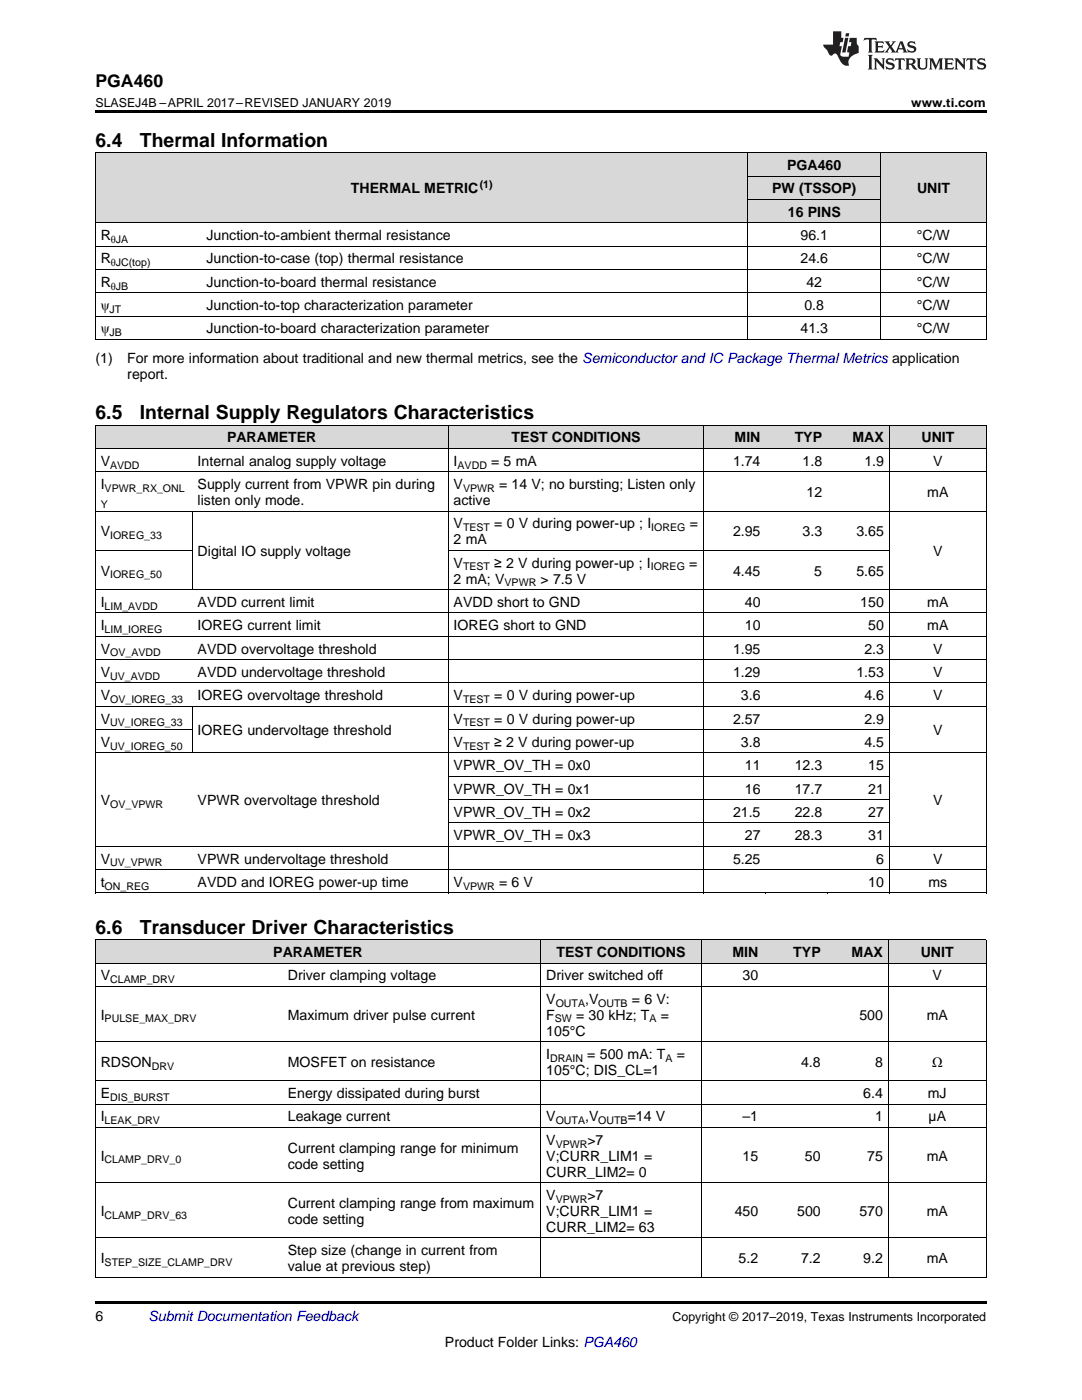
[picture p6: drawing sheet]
<svg xmlns="http://www.w3.org/2000/svg" width="216mm" height="279mm" viewBox="0 0 216 279" stroke-linecap="round" stroke-linejoin="round" font-family="sans-serif">
<defs><g id="words">
<g font-size="3.9">
<text x="19" y="29.3">6.4</text>
<text x="27.9" y="29.3">Thermal Information</text>
<text x="19" y="83.6">6.5</text>
<text x="27.9" y="83.6">Internal Supply Regulators Characteristics</text>
<text x="19" y="186.3">6.6</text>
<text x="27.9" y="186.3">Transducer Driver Characteristics</text>
</g>
<text font-size="3.5" x="19" y="17.3">PGA460</text>
<g font-size="2.8">
<text x="157.1" y="33.9">PGA460</text>
<text x="70" y="38.6">THERMAL METRIC</text>
<text x="154.1" y="38.6">PW (TSSOP)</text>
<text x="183" y="38.6">UNIT</text>
<text x="20.1" y="47.9">R</text>
<text x="41.2" y="47.9">Junction-to-ambient thermal resistance</text>
<text x="157.2" y="43.3">16 PINS</text>
<text x="159.7" y="47.9">96.1</text>
<text x="183" y="47.9">°C/W</text>
<text x="20.1" y="52.6">R</text>
<text x="41.2" y="52.6">Junction-to-case (top) thermal resistance</text>
<text x="159.7" y="52.6">24.6</text>
<text x="183" y="52.6">°C/W</text>
<text x="20.1" y="57.2">R</text>
<text x="41.2" y="57.2">Junction-to-board thermal resistance</text>
<text x="160.9" y="57.2">42</text>
<text x="183" y="57.2">°C/W</text>
<text x="20.1" y="61.9">ψ</text>
<text x="41.2" y="61.9">Junction-to-top characterization parameter</text>
<text x="160.5" y="61.9">0.8</text>
<text x="183" y="61.9">°C/W</text>
<text x="20.1" y="66.5">ψ</text>
<text x="41.2" y="66.5">Junction-to-board characterization parameter</text>
<text x="159.7" y="66.5">41.3</text>
<text x="183" y="66.5">°C/W</text>
<text x="19" y="72.4">(1)</text>
<text x="25.4" y="72.4">For more information about traditional and new thermal metrics, see the Semiconductor and IC Package Thermal Metrics application</text>
<text x="25.4" y="75.6">report.</text>
<text x="45.3" y="88.3">PARAMETER</text>
<text x="102.1" y="88.3">TEST CONDITIONS</text>
<text x="146.6" y="88.3">MIN</text>
<text x="158.6" y="88.3">TYP</text>
<text x="170.1" y="88.3">MAX</text>
<text x="183.9" y="88.3">UNIT</text>
<text x="20.1" y="93">V</text>
<text x="39.4" y="93">Internal analog supply voltage</text>
<text x="90.5" y="93">I</text>
<text x="98" y="93">= 5 mA</text>
<text x="146.3" y="93">1.74</text>
<text x="160.2" y="93">1.8</text>
<text x="172.5" y="93">1.9</text>
<text x="186.2" y="93">V</text>
<text x="20.1" y="97.6">I</text>
<text x="39.4" y="97.6">Supply current from VPWR pin during</text>
<text x="39.4" y="100.8">listen only mode.</text>
<text x="90.5" y="97.6">V</text>
<text x="90.5" y="100.8">active</text>
<text x="99.6" y="97.6">= 14 V; no bursting; Listen only</text>
<text x="160.9" y="99.2">12</text>
<text x="185" y="99.2">mA</text>
<text x="20.1" y="107">V</text>
<text x="90.5" y="105.4">V</text>
<text x="98.6" y="105.4">= 0 V during power-up ; I</text>
<text x="137.6" y="105.4">=</text>
<text x="146.3" y="107">2.95</text>
<text x="160.2" y="107">3.3</text>
<text x="170.9" y="107">3.65</text>
<text x="39.4" y="110.9">Digital IO supply voltage</text>
<text x="90.5" y="108.6">2 mA</text>
<text x="90.5" y="113.3">V</text>
<text x="98.6" y="113.3">≥ 2 V during power-up ; I</text>
<text x="137.5" y="113.3">=</text>
<text x="186.2" y="110.9">V</text>
<text x="20.1" y="114.9">V</text>
<text x="90.5" y="116.5">2 mA; V</text>
<text x="107.9" y="116.5">&gt; 7.5 V</text>
<text x="146.3" y="114.9">4.45</text>
<text x="162.5" y="114.9">5</text>
<text x="170.9" y="114.9">5.65</text>
<text x="20.1" y="121.1">I</text>
<text x="20.1" y="125.8">I</text>
<text x="39.4" y="121.1">AVDD current limit</text>
<text x="39.4" y="125.8">IOREG current limit</text>
<text x="90.5" y="121.1">AVDD short to GND</text>
<text x="90.5" y="125.8">IOREG short to GND</text>
<text x="148.6" y="121.1">40</text>
<text x="148.6" y="125.8">10</text>
<text x="171.7" y="121.1">150</text>
<text x="173.2" y="125.8">50</text>
<text x="185" y="121.1">mA</text>
<text x="185" y="125.8">mA</text>
<text x="20.1" y="130.4">V</text>
<text x="39.4" y="130.4">AVDD overvoltage threshold</text>
<text x="146.3" y="130.4">1.95</text>
<text x="172.5" y="130.4">2.3</text>
<text x="186.2" y="130.4">V</text>
<text x="20.1" y="135.1">V</text>
<text x="39.4" y="135.1">AVDD undervoltage threshold</text>
<text x="146.3" y="135.1">1.29</text>
<text x="170.9" y="135.1">1.53</text>
<text x="186.2" y="135.1">V</text>
<text x="20.1" y="139.7">V</text>
<text x="39.4" y="139.7">IOREG overvoltage threshold</text>
<text x="90.5" y="139.7">V</text>
<text x="98.6" y="139.7">= 0 V during power-up</text>
<text x="147.8" y="139.7">3.6</text>
<text x="172.5" y="139.7">4.6</text>
<text x="186.2" y="139.7">V</text>
<text x="20.1" y="144.4">V</text>
<text x="20.1" y="149">V</text>
<text x="39.4" y="146.7">IOREG undervoltage threshold</text>
<text x="90.5" y="144.4">V</text>
<text x="90.5" y="149">V</text>
<text x="98.6" y="144.4">= 0 V during power-up</text>
<text x="98.6" y="149">≥ 2 V during power-up</text>
<text x="146.3" y="144.4">2.57</text>
<text x="147.8" y="149">3.8</text>
<text x="172.5" y="144.4">2.9</text>
<text x="172.5" y="149">4.5</text>
<text x="186.2" y="146.7">V</text>
<text x="90.5" y="153.7">VPWR_OV_TH = 0x0</text>
<text x="148.6" y="153.7">11</text>
<text x="158.6" y="153.7">12.3</text>
<text x="173.2" y="153.7">15</text>
<text x="20.1" y="160.7">V</text>
<text x="39.4" y="160.7">VPWR overvoltage threshold</text>
<text x="90.5" y="158.4">VPWR_OV_TH = 0x1</text>
<text x="148.6" y="158.4">16</text>
<text x="158.6" y="158.4">17.7</text>
<text x="173.2" y="158.4">21</text>
<text x="186.2" y="160.7">V</text>
<text x="90.5" y="163">VPWR_OV_TH = 0x2</text>
<text x="90.5" y="167.7">VPWR_OV_TH = 0x3</text>
<text x="146.3" y="163">21.5</text>
<text x="148.6" y="167.7">27</text>
<text x="158.6" y="163">22.8</text>
<text x="158.6" y="167.7">28.3</text>
<text x="173.2" y="163">27</text>
<text x="173.2" y="167.7">31</text>
<text x="20.1" y="172.3">V</text>
<text x="39.4" y="172.3">VPWR undervoltage threshold</text>
<text x="146.3" y="172.3">5.25</text>
<text x="174.8" y="172.3">6</text>
<text x="186.2" y="172.3">V</text>
<text x="20.1" y="177">t</text>
<text x="39.4" y="177">AVDD and IOREG power-up time</text>
<text x="90.5" y="177">V</text>
<text x="99.6" y="177">= 6 V</text>
<text x="173.2" y="177">10</text>
<text x="185.3" y="177">ms</text>
<text x="54.5" y="191">PARAMETER</text>
<text x="111.1" y="191">TEST CONDITIONS</text>
<text x="146.2" y="191">MIN</text>
<text x="158.3" y="191">TYP</text>
<text x="169.9" y="191">MAX</text>
<text x="183.7" y="191">UNIT</text>
<text x="20.1" y="195.7">V</text>
<text x="57.4" y="195.7">Driver clamping voltage</text>
<text x="109" y="195.7">Driver switched off</text>
<text x="148.2" y="195.7">30</text>
<text x="186.1" y="195.7">V</text>
<text x="20.1" y="203.5">I</text>
<text x="57.4" y="203.5">Maximum driver pulse current</text>
<text x="109" y="200.3">V</text>
<text x="109" y="203.5">F</text>
<text x="114.9" y="203.5">= 30 kHz; T</text>
<text x="116.8" y="200.3">,V</text>
<text x="126.1" y="200.3">= 6 V:</text>
<text x="131.9" y="203.5">=</text>
<text x="171.5" y="203.5">500</text>
<text x="184.9" y="203.5">mA</text>
<text x="109" y="206.7">105°C</text>
<text x="20.1" y="212.9">RDSON</text>
<text x="57.4" y="212.9">MOSFET on resistance</text>
<text x="109" y="211.3">I</text>
<text x="109" y="214.5">105°C; DIS_CL=1</text>
<text x="117.2" y="211.3">= 500 mA: T</text>
<text x="135.1" y="211.3">=</text>
<text x="159.8" y="212.9">4.8</text>
<text x="174.6" y="212.9">8</text>
<text x="186" y="212.9">Ω</text>
<text x="20.1" y="219.1">E</text>
<text x="57.4" y="219.1">Energy dissipated during burst</text>
<text x="172.3" y="219.1">6.4</text>
<text x="185.1" y="219.1">mJ</text>
<text x="20.1" y="223.8">I</text>
<text x="57.4" y="223.8">Leakage current</text>
<text x="109" y="223.8">V</text>
<text x="116.8" y="223.8">,V</text>
<text x="125.3" y="223.8">=14 V</text>
<text x="148.2" y="223.8">–1</text>
<text x="174.6" y="223.8">1</text>
<text x="185.3" y="223.8">µA</text>
<text x="20.1" y="231.6">I</text>
<text x="57.4" y="230">Current clamping range for minimum</text>
<text x="57.4" y="233.2">code setting</text>
<text x="109" y="228.5">V</text>
<text x="109" y="231.6">V;CURR_LIM1 =</text>
<text x="117.2" y="228.5">&gt;7</text>
<text x="148.2" y="231.6">15</text>
<text x="160.6" y="231.6">50</text>
<text x="173" y="231.6">75</text>
<text x="184.9" y="231.6">mA</text>
<text x="109" y="234.8">CURR_LIM2= 0</text>
<text x="109" y="239.5">V</text>
<text x="117.2" y="239.5">&gt;7</text>
<text x="20.1" y="242.6">I</text>
<text x="57.4" y="241.1">Current clamping range from maximum</text>
<text x="57.4" y="244.2">code setting</text>
<text x="109" y="242.6">V;CURR_LIM1 =</text>
<text x="109" y="245.8">CURR_LIM2= 63</text>
<text x="146.6" y="242.6">450</text>
<text x="159.1" y="242.6">500</text>
<text x="171.5" y="242.6">570</text>
<text x="184.9" y="242.6">mA</text>
<text x="57.4" y="250.5">Step size (change in current from</text>
<text x="20.1" y="252.1">I</text>
<text x="57.4" y="253.6">value at previous step)</text>
<text x="147.4" y="252.1">5.2</text>
<text x="159.8" y="252.1">7.2</text>
<text x="172.3" y="252.1">9.2</text>
<text x="184.9" y="252.1">mA</text>
<text x="19" y="263.6">6</text>
<text x="88.8" y="268.9">Product Folder Links: PGA460</text>
</g>
<text font-size="2.8" fill="#0000c8" x="29.6" y="263.6">Submit Documentation Feedback</text>
<g font-size="2.5">
<text x="19" y="21.4">SLASEJ4B –APRIL 2017–REVISED JANUARY 2019</text>
<text x="181.8" y="21.4">www.ti.com</text>
<text x="134.2" y="263.6">Copyright © 2017–2019, Texas Instruments Incorporated</text>
</g>
<g font-size="2.1">
<text x="95.7" y="37.5">(1)</text>
<text x="22.1" y="48.5">θJA</text>
<text x="22.1" y="53.1">θJC(top)</text>
<text x="22.1" y="57.8">θJB</text>
<text x="21.9" y="62.4">JT</text>
<text x="21.9" y="67.1">JB</text>
<text x="22" y="93.5">AVDD</text>
<text x="91.3" y="93.5">AVDD</text>
<text x="20.1" y="101.4">Y</text>
<text x="20.9" y="98.2">VPWR_RX_ONL</text>
<text x="92.4" y="98.2">VPWR</text>
<text x="22" y="107.6">IOREG_33</text>
<text x="92.4" y="106">TEST</text>
<text x="130" y="106">IOREG</text>
<text x="92.4" y="113.8">TEST</text>
<text x="129.9" y="113.8">IOREG</text>
<text x="22" y="115.4">IOREG_50</text>
<text x="100.7" y="117">VPWR</text>
<text x="20.9" y="121.7">LIM_AVDD</text>
<text x="20.9" y="126.3">LIM_IOREG</text>
<text x="22" y="131">OV_AVDD</text>
<text x="22" y="135.6">UV_AVDD</text>
<text x="22" y="140.3">OV_IOREG_33</text>
<text x="92.4" y="140.3">TEST</text>
<text x="22" y="145">UV_IOREG_33</text>
<text x="22" y="149.6">UV_IOREG_50</text>
<text x="92.4" y="145">TEST</text>
<text x="92.4" y="149.6">TEST</text>
<text x="22" y="161.3">OV_VPWR</text>
<text x="22" y="172.9">UV_VPWR</text>
<text x="20.9" y="177.6">ON_REG</text>
<text x="92.4" y="177.6">VPWR</text>
<text x="22" y="196.2">CLAMP_DRV</text>
<text x="110.9" y="200.9">OUTA</text>
<text x="119.4" y="200.9">OUTB</text>
<text x="20.9" y="204">PULSE_MAX_DRV</text>
<text x="110.7" y="204">SW</text>
<text x="129.6" y="204">A</text>
<text x="30.3" y="213.5">DRV</text>
<text x="109.8" y="211.9">DRAIN</text>
<text x="132.8" y="211.9">A</text>
<text x="22" y="219.7">DIS_BURST</text>
<text x="20.9" y="224.4">LEAK_DRV</text>
<text x="110.9" y="224.4">OUTA</text>
<text x="119.4" y="224.4">OUTB</text>
<text x="20.9" y="232.2">CLAMP_DRV_0</text>
<text x="110.9" y="229">VPWR</text>
<text x="20.9" y="243.2">CLAMP_DRV_63</text>
<text x="110.9" y="240">VPWR</text>
<text x="20.9" y="252.6">STEP_SIZE_CLAMP_DRV</text>
</g>
</g></defs>
<g fill="#d8d8d8">
<path d="M19 187.6h37.4v4.7h-37.4z"/>
<path d="M56.4 187.6h51.5v4.7h-51.5z"/>
<path d="M107.9 187.6h32v4.7h-32z"/>
<path d="M139.9 187.6h12.5v4.7h-12.5z"/>
<path d="M152.4 187.6h12.4v4.7h-12.4z"/>
<path d="M164.8 187.6h12.5v4.7h-12.5z"/>
<path d="M177.3 187.6h19.5v4.7h-19.5z"/>
<path d="M19 84.9h19.4v4.7h-19.4z"/>
<path d="M38.4 84.9h51.1v4.7h-51.1z"/>
<path d="M89.5 84.9h51v4.7h-51z"/>
<path d="M140.5 84.9h12.3v4.7h-12.3z"/>
<path d="M152.8 84.9h12.3v4.7h-12.3z"/>
<path d="M165.1 84.9h12.4v4.7h-12.4z"/>
<path d="M177.5 84.9h19.3v4.7h-19.3z"/>
<path d="M19 30.6h21.1v13.9h-21.1z"/>
<path d="M40.1 30.6h109.2v13.9h-109.2z"/>
<path d="M175.7 30.6h21.1v13.9h-21.1z"/>
<path d="M149.3 39.9h26.4v4.6h-26.4z"/>
<path d="M149.3 35.2h26.4v4.7h-26.4z"/>
<path d="M149.3 30.6h26.4v4.6h-26.4z"/>
</g>
<g fill="#000">
<path d="M19 22h177.8v.5h-177.8zM19 67.8h.2zM149.2 67.8h.1zM175.6 67.8h.1zM196.7 67.8h.1zM19 178.2l.2 .1zM89.4 178.2l.1 .1zM140.4 178.2l.1 .1zM152.7 178.2l.1 .1zM165 178.2l.1 .1zM177.4 178.2l.1 .1zM196.7 178.2l.1 .1z"/>
<path d="M19 259.7h177.8v.5h-177.8z"/>
</g>
<g fill="none" stroke="#000" stroke-width=".2">
<path d="M19 30.5h177.8M19.1 30.5v37.3M149.2 30.5v37.3M149.3 39.8h26.4M149.3 35.2h26.4M175.7 30.5v37.3M196.8 30.5v37.3M19 58.4h177.8M19 53.8h177.8M19 49.1h177.8M19 44.5h177.8M19 67.8h177.8"/>
<path d="M19 63.1h177.8M19 94.2h177.8M19 89.5h177.8M19 84.9h177.8M19.1 84.9v93.4M89.4 84.9v93.4M140.5 84.9v93.4M177.4 84.9v93.4M196.8 84.9v93.4M19 117.7h177.8M19 109.8h19.4M19 102h177.8"/>
<path d="M38.3 102v15.7M89.5 109.8h87.9M19 136.3h177.8M19 131.6h177.8M19 127h177.8M19 122.3h177.8M19 150.3h177.8M19 145.6h19.4M19 141h177.8M38.3 141v9.3M89.5 159.6h87.9M89.5 154.9h87.9"/>
<path d="M89.5 145.6h87.9M19 178.2h177.8M19 173.5h177.8M19 168.9h177.8M89.5 164.2h87.9M19 187.6h177.8v67.3M19 196.9h177.8M19 192.2h177.8M19.1 187.6v67.3M107.9 187.6v67.3M139.9 187.6v67.3M177.2 187.6v67.3"/>
<path d="M19 215.7h177.8M19 207.9h177.8M19 236h177.8M19 225h177.8M19 220.4h177.8M19 254.9h177.8M19 247h177.8"/>
</g>
<g fill="#231f20">
<path d="M172.5 7.6l-.1 .5 .4-.2h.6v.1v2.1l-.2 .4h.9l-.2-.4v-2.1l.1-.1h.5l.5 .2-.2-.5zM174.5 8.3l.2 .3v1.5l-.2 .4h1.8l.2-.6a1.04 1.04 0 0 1-1.3 .2v-.7h.6l.3 .2v-.6l-.3 .2h-.6v-.6l.8-.1 .4 .3-.2-.5zM176.5 8.3l.9 1.1-.9 1.1h.8l-.2-.2 .4-.7 .5 .7-.2 .2h1.5l-.2-.2 .2-.4h.9l.1 .4-.2 .2h1l-.3-.3-.7-1.9h-.5l-.9 2-.8-1 .9-1h-.8l.1 .3-.4 .5-.3-.6 .1-.2zM179.7 8.6l.4 1h-.7zM181.3 8.4a.63 .63 0 0 0-.2 .7 .63 .63 0 0 0 .6 .4l.6 .2 .1 .2a.75 .75 0 0 1-.7 .4 .75 .75 0 0 1-.6-.5l.1 .7 .1-.1a1.11 1.11 0 0 0 1.5-.6 1.13 1.13 0 0 0-1.2-.8l-.1-.4a1.04 1.04 0 0 1 1.2 .2l-.2-.5-.2 .1-.4-.2zM173.2 10.9l.2 .4v2.2l-.2 .4h1l-.3-.4v-2.2l.3-.4zM174.3 11.6l.3 .4v1.5l-.3 .4h.8l-.2-.4v-1.3l1.5 1.7v-1.9l.2-.4h-.7l.2 .4v.9l-1.1-1.3zM177 11.8a.62 .62 0 0 0-.2 .7 .62 .62 0 0 0 .6 .4l.6 .1 .1 .3a.76 .76 0 0 1-.7 .3 .76 .76 0 0 1-.7-.4l.2 .7 .1-.1a1.11 1.11 0 0 0 1.5-.6 1.13 1.13 0 0 0-1.2-.8l-.1-.4a1.04 1.04 0 0 1 1.2 .2l-.2-.6-.2 .1-.5-.1zM178.7 11.6l-.2 .6a.61 .61 0 0 1 .8-.3v1.6l-.2 .4h.9l-.2-.4v-1.6a.63 .63 0 0 1 .7 .3l-.1-.6zM180.6 11.6l.3 .4v1.5l-.3 .4h1l-.2-.2-.1-.8 .6 .2a.76 .76 0 0 0 1.2 .7l-1-1a.58 .58 0 0 0 .6-.5 .58 .58 0 0 0-.5-.6zM181.4 11.9h.1a.45 .45 0 0 1 .5 .1 .45 .45 0 0 1 .1 .5l-.8 .2zM182.9 11.6l.2 .2a2.17 2.17 0 0 0 .3 1.9 .99 .99 0 0 0 1.6-.6v-1.1l.2-.4h-.7l.2 .2a1.92 1.92 0 0 1-.2 1.8 .6 .6 0 0 1-.9-.5v-1.1l.2-.4zM185.4 11.6l.2 .4v1.5l-.2 .4h.7l-.2-.4v-1.4l.8 1.8 .8-1.8v1.4l-.2 .4h.9l-.2-.4v-1.5l.2-.4h-.8l-.6 1.5-.6-1.5zM188.4 11.6l.2 .4v1.5l-.2 .4h1.8l.1-.6a1.04 1.04 0 0 1-1.2 .1v-.6h.5l.4 .2v-.6l-.4 .2h-.5v-.7h.8l.3 .3-.1-.6zM190.5 11.6l.2 .4v1.5l-.2 .4h.7l-.2-.4v-1.3l1.5 1.7v-1.9l.2-.4h-.7l.2 .4v.9l-1.1-1.3zM192.9 11.6l-.1 .6a.61 .61 0 0 1 .7-.3l.1 1.6-.3 .4h1l-.3-.4 .1-1.6a.63 .63 0 0 1 .7 .3l-.1-.6zM195.2 11.8a.62 .62 0 0 0-.2 .7 .62 .62 0 0 0 .6 .4l.6 .1 .1 .3a.76 .76 0 0 1-.7 .3 .76 .76 0 0 1-.6-.4l.1 .7 .1-.1a1.11 1.11 0 0 0 1.6-.6 1.13 1.13 0 0 0-1.3-.8l-.1-.4a1.04 1.04 0 0 1 1.2 .2l-.1-.6-.2 .1-.5-.1z"/>
<path d="M166.2 6.3v2.6h-1.9v.4l.8 .9a.91 .91 0 0 0 1 .8 .56 .56 0 0 1 .5-.3 .56 .56 0 0 1 .5 .3l.4 .8a1.53 1.53 0 0 0 1.9 1.2 1.54 1.54 0 0 1 1-2.1l.9-.3v-1.4a1.52 1.52 0 0 1-.4-1.6h-1.3l-.2 .8h.5l-.2 .8h-.5l-.1 1v.2l.4 .1-.2 .8a1.93 1.93 0 0 1-1.6-.3l.3-1.8h-.5l.2-.8h.4l.2-.8h-.4v-1.3zM168.6 7.6l-.6 2.9h.7l.6-2.9zM168.8 6.6l-.1 .7h.6l.2-.7z"/>
</g>
<use href="#words"/>
</svg>
